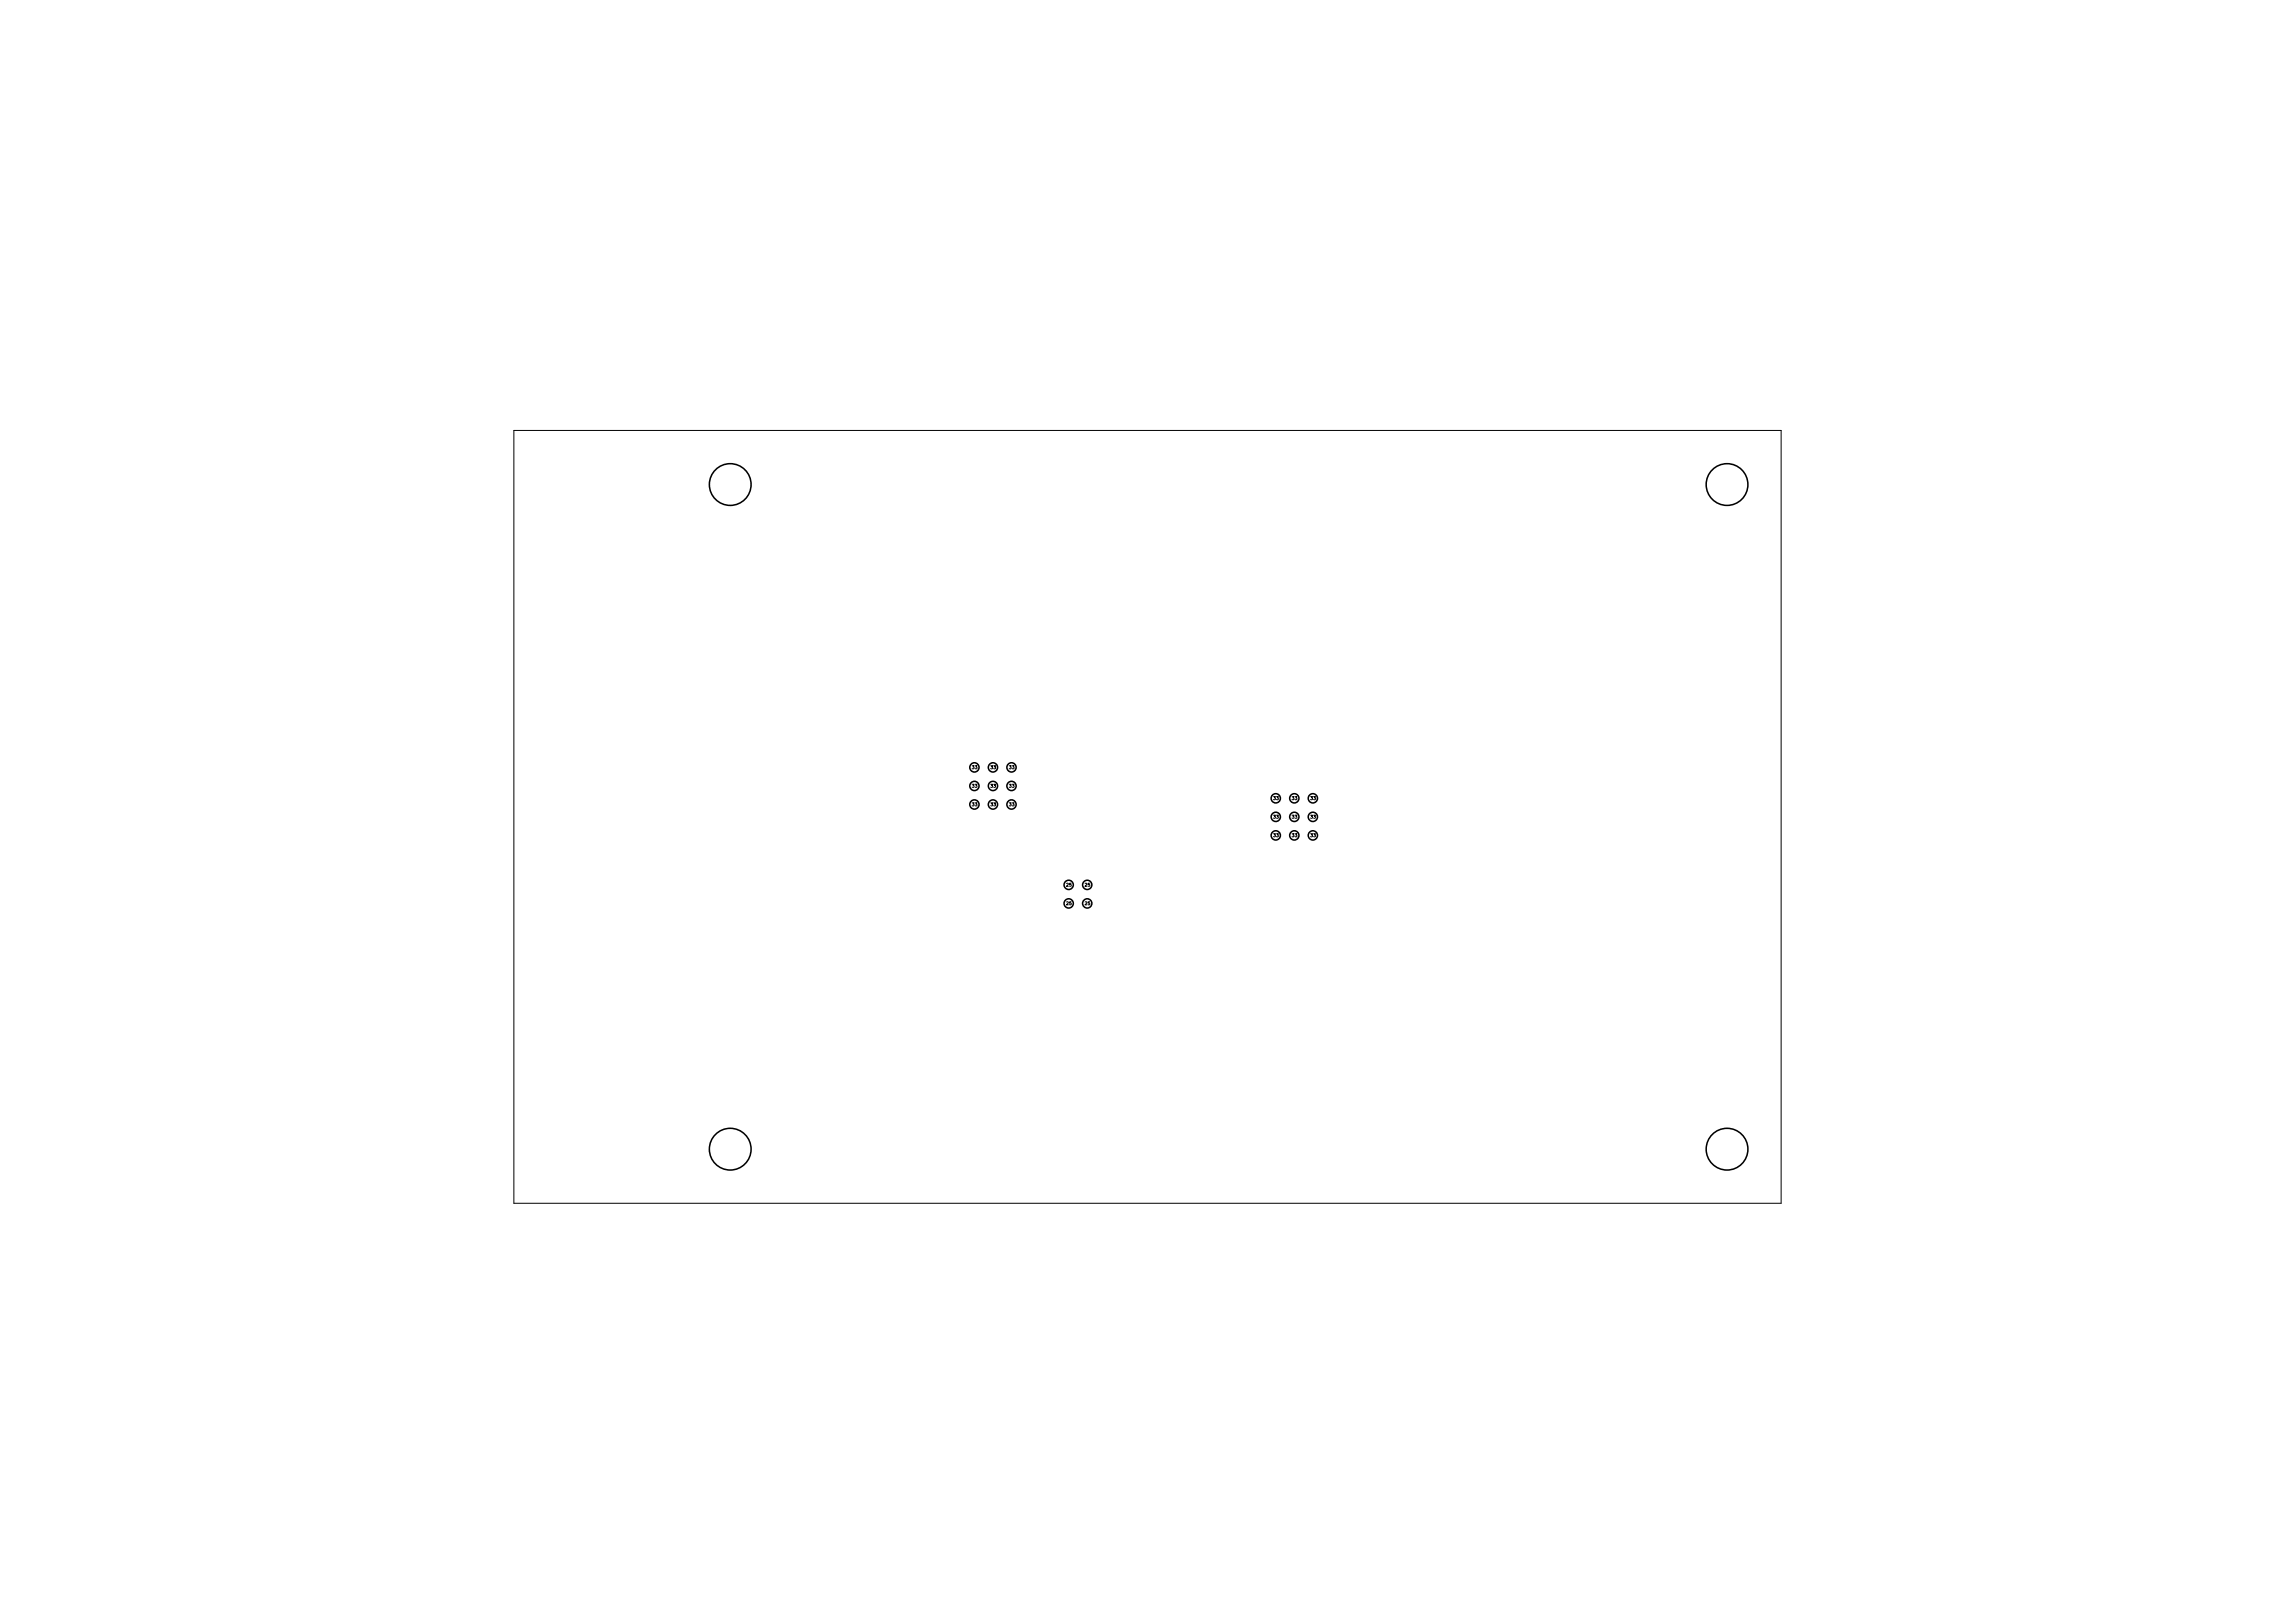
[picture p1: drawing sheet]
<svg xmlns="http://www.w3.org/2000/svg" width="297mm" height="210mm" viewBox="0 0 297 210" stroke-linecap="round" stroke-linejoin="round" font-family="sans-serif">
<defs><g id="words">
<g font-size=".4">
<text x="125.7" y="99.6">33</text>
<text x="128.1" y="99.6">33</text>
<text x="130.5" y="99.6">33</text>
<text x="125.7" y="104.4">33</text>
<text x="125.7" y="102">33</text>
<text x="128.1" y="104.4">33</text>
<text x="128.1" y="102">33</text>
<text x="130.5" y="104.4">33</text>
<text x="130.5" y="102">33</text>
<text x="164.7" y="103.6">33</text>
<text x="164.7" y="106">33</text>
<text x="167.1" y="103.6">33</text>
<text x="167.1" y="106">33</text>
<text x="169.5" y="103.6">33</text>
<text x="169.5" y="106">33</text>
<text x="164.7" y="108.4">33</text>
<text x="167.1" y="108.4">33</text>
<text x="169.5" y="108.4">33</text>
<text x="137.9" y="117.2">25</text>
<text x="137.9" y="114.8">25</text>
<text x="140.3" y="117.2">25</text>
<text x="140.3" y="114.8">25</text>
</g>
</g></defs>
<g fill="none" stroke="#000" stroke-width=".2">
<circle cx="94.5" cy="62.7" r="2.7"/>
<circle cx="223.5" cy="62.7" r="2.7"/>
<circle cx="126.1" cy="99.3" r=".6"/>
<circle cx="128.5" cy="99.3" r=".6"/>
<circle cx="130.9" cy="99.3" r=".6"/>
<circle cx="126.1" cy="101.7" r=".6"/>
<circle cx="126.1" cy="104.1" r=".6"/>
<circle cx="128.5" cy="101.7" r=".6"/>
<circle cx="128.5" cy="104.1" r=".6"/>
<circle cx="130.9" cy="101.7" r=".6"/>
<circle cx="130.9" cy="104.1" r=".6"/>
<circle cx="138.3" cy="114.5" r=".6"/>
<circle cx="138.3" cy="116.9" r=".6"/>
<circle cx="140.7" cy="114.5" r=".6"/>
<circle cx="140.7" cy="116.9" r=".6"/>
<circle cx="165.1" cy="108.1" r=".6"/>
<circle cx="165.1" cy="105.7" r=".6"/>
<circle cx="165.1" cy="103.3" r=".6"/>
<circle cx="167.5" cy="108.1" r=".6"/>
<circle cx="167.5" cy="105.7" r=".6"/>
<circle cx="167.5" cy="103.3" r=".6"/>
<circle cx="169.9" cy="108.1" r=".6"/>
<circle cx="169.9" cy="105.7" r=".6"/>
<circle cx="169.9" cy="103.3" r=".6"/>
<circle cx="94.5" cy="148.7" r="2.7"/>
<circle cx="223.5" cy="148.7" r="2.7"/>
</g>
<path d="M66.5 55.7h164v100h-164z" fill="none" stroke="#000" stroke-width=".13"/>
<use href="#words"/>
</svg>
